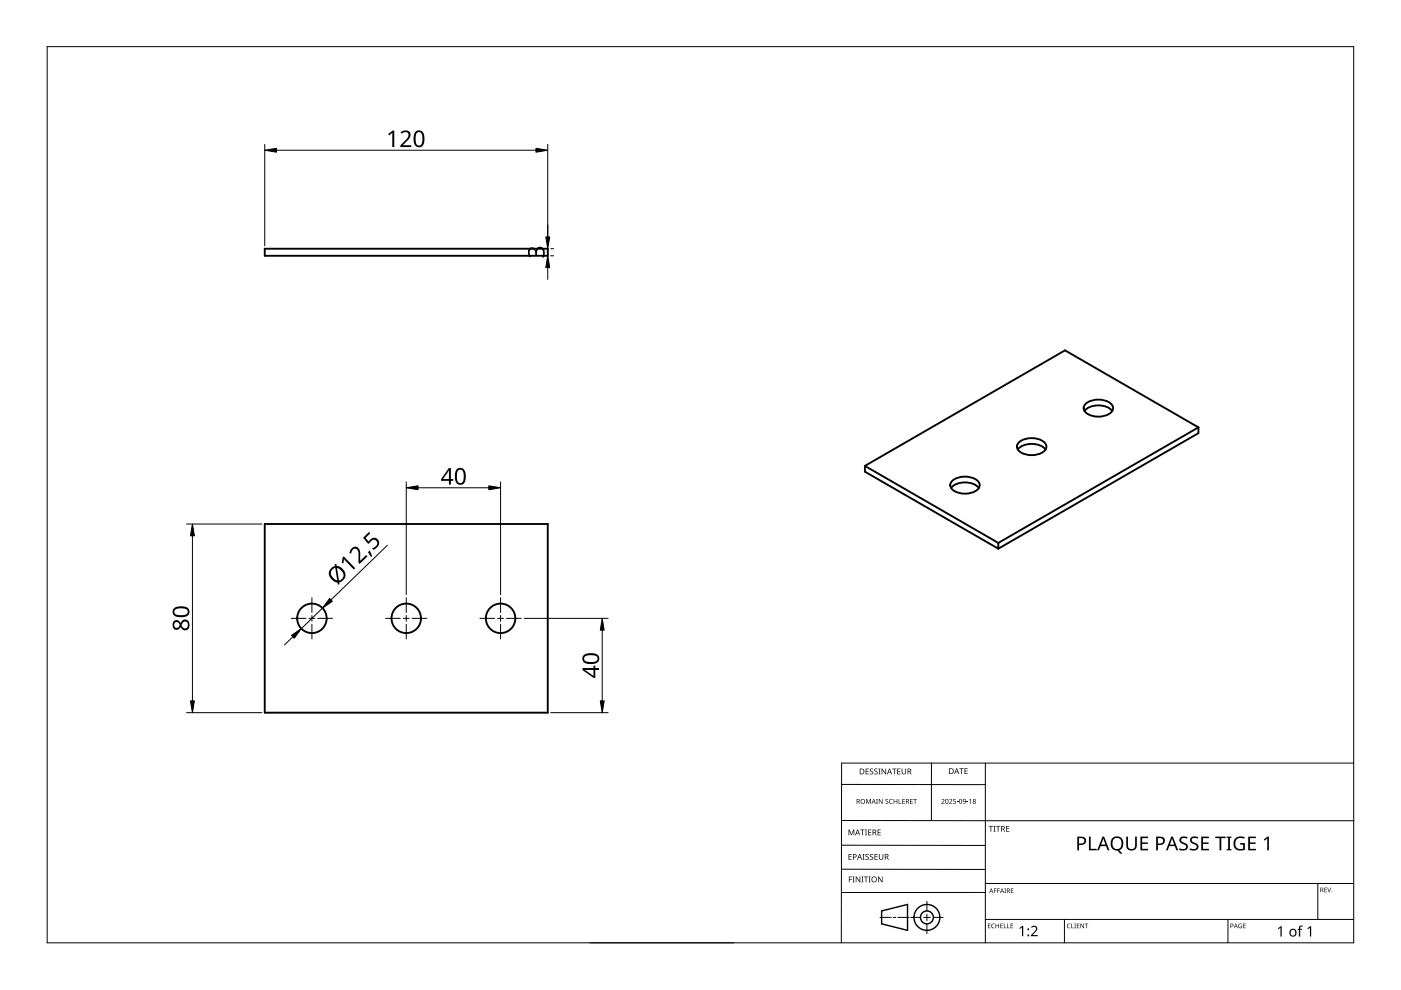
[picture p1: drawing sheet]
<svg xmlns="http://www.w3.org/2000/svg" width="297mm" height="210mm" viewBox="0 0 297 210" stroke-linecap="round" stroke-linejoin="round" font-family="sans-serif">
<g fill="none" stroke="#000" stroke-width=".4">
<path d="M56.1 52.7h60v1.5h-60zM183.4 98.8l28.3 16.3M183.4 98.8v1.2l28.3 16.3M215.9 93.9a4.4 4.4 0 0 1 5.6 0 1.38 1.38 0 0 1-.8 2.2 4.5 4.5 0 0 1-4.8-.6 1.15 1.15 0 0 1 0-1.6zM221.7 95.3a4.2 4.2 0 0 0-5.9 0M230.1 85.7a4.4 4.4 0 0 1 5.6 0 1.38 1.38 0 0 1-.9 2.2 4.5 4.5 0 0 1-4.7-.6 1.15 1.15 0 0 1 0-1.6zM235.8 87.1a4.2 4.2 0 0 0-5.9 0M254.1 90.6v1.2l-42.4 24.5M254.1 90.6l-42.4 24.5M254.1 90.6l-28.3-16.3-42.4 24.5M56.1 111.1h60v40h-60zM201.8 102.1a4.4 4.4 0 0 1 5.6 0 1.38 1.38 0 0 1-.9 2.2 4.5 4.5 0 0 1-4.7-.6 1.15 1.15 0 0 1 0-1.6z"/>
<path d="M207.5 103.5a4.2 4.2 0 0 0-5.8 0M211.7 115.1v1.2"/>
<circle cx="66.1" cy="131.1" r="3.1"/>
<circle cx="86.1" cy="131.1" r="3.1"/>
<circle cx="106.1" cy="131.1" r="3.1"/>
</g>
<path d="M10 9.9h277v190h-277z" fill="none" stroke="#000" stroke-width=".21"/>
<g fill="none" stroke="#000" stroke-width=".21">
<path d="M178.4 179.2l30.5 .1M178.4 166.3l30.5 .1M178.5 174h108.6M197.5 161.8v12.2M208.9 161.8v38.1M287 161.8h-108.6v38.1M125.1 199.9h30.5M178.4 184.3h30.5M186.6 194.5h2.4M189.4 194.5h.5M190.4 194.5h2.4M193.1 194.5h2.1"/>
<path d="M195.8 194.5h1.4M196.5 191.1v2M196.5 193.8v1.4M196.5 195.9v2M197.9 194.5h2.1M208.9 189.2h-30.5M208.9 187.3h78.1M208.9 194.9h78.1M225.7 194.9v5M260.4 194.9v5M279.4 187.3v7.6"/>
</g>
<g fill="none" stroke="#000" stroke-width=".3">
<path d="M186.9 193.1l5.5-1.3v5.5l-5.5-1.4z"/>
<circle cx="196.5" cy="194.5" r="1.37"/>
<circle cx="196.5" cy="194.5" r="2.74"/>
</g>
<g fill="#000">
<path d="M179.9 175.9h.2l.4 1 .4-1h.2v1.2h-.1v-1.1l-.4 1.1h-.2l-.4-1.1 .1 1.1h-.2zM182.4 175.9h.9v.1h-.4v1.1h-.1v-1.1h-.4zM183.4 175.9h.4l-.1 .1v1l.1 .1h-.4l.1-.1v-1zM183.6 169.4h.2l.3 .8 .4-.8h.2v1h-.2v-.9l-.4 .9-.4-.9 .1 .9h-.2zM183.5 163h.7v.1h-.5v.4h.5v.1h-.5v.4h.5v.2h-.7zM184.1 175.9h.6v.1h-.5v.4h.5v.1h-.5v.5h.5v.1h-.6zM184.5 163.1l.4-.2 .2 .1v.1a.25 .25 0 0 0-.4-.1 .25 .25 0 0 0 0 .4 .4 .4 0 0 1 .5 .3 .4 .4 0 0 1-.3 .5 .4 .4 0 0 1-.5-.2h.1a.27 .27 0 0 0 .4 .1 .27 .27 0 0 0-.1-.4l-.3-.3zM185.4 163.1l.4-.2 .3 .1-.1 .1a.25 .25 0 0 0-.4-.1 .25 .25 0 0 0 0 .4 .4 .4 0 0 1 .5 .3 .4 .4 0 0 1-.3 .5 .4 .4 0 0 1-.5-.2h.1a.27 .27 0 0 0 .4 .1 .27 .27 0 0 0 0-.4l-.4-.3zM185.8 169.4h.3l-.1 .1v.8l.1 .1h-.3l.1-.1zM186.2 163h.5l-.2 .1v1l.2 .1h-.5l.2-.1v-1zM186.1 175.9h.6v.1h-.5v.4h.5v.1h-.5v.5h.5v.1h-.6zM186.3 169.4h.2l.5 .8v-.8h.1v1h-.1l-.6-.8v.8h-.1z"/>
<path d="M186.9 163h.2l.6 1v-1h.2v1.2h-.2l-.6-1v1h-.2zM187.8 169.5l.3-.1h.2v.2a.25 .25 0 0 0-.3-.1 .25 .25 0 0 0-.1 .3 .25 .25 0 0 0 .3 .1 .32 .32 0 0 1 0 .5 .32 .32 0 0 1-.5-.1 .25 .25 0 0 0 .4 .1 .25 .25 0 0 0 0-.4l-.3-.2zM188.6 169.5l.4-.1h.3l-.1 .2a.41 .41 0 0 0-.6 .3 .41 .41 0 0 0 .6 .4 .48 .48 0 0 1-.6-.1 .48 .48 0 0 1 0-.7zM189.1 163h1v.1h-.4v1.1h-.2v-1.1h-.4zM189.5 169.4h.1v.4h.5v-.4h.1v1h-.1v-.5h-.5v.5h-.1zM190.5 169.4h.2v.9h.4v.1h-.6zM190.2 163h.7v.1h-.5v.4h.5v.1h-.5v.4h.5v.2h-.7zM191.3 169.4h.5v.1h-.4v.3h.4v.1h-.4v.4h.4v.1h-.5zM191.2 163h.1v.8a.32 .32 0 0 0 .3 .3 .32 .32 0 0 0 .4-.4v-.7h.1v.7a.47 .47 0 0 1-.5 .5 .47 .47 0 0 1-.4-.5zM193 169.4h.5v.1h-.4v.3h.4v.1h-.4v.4h.4v.1h-.5zM193.6 169.4h.8v.1h-.3v.9h-.2v-.9h-.3zM199.6 169.5a.37 .37 0 0 1 .6 0 .37 .37 0 0 1-.2 .6l-.2 .2h.5v.1h-.7l.3-.4a.27 .27 0 0 0 .2-.3 .27 .27 0 0 0-.4-.1z"/>
<path d="M201.2 169.5a.37 .37 0 0 1 .6 0 .37 .37 0 0 1-.2 .6l-.2 .2h.5v.1h-.7l.3-.4a.27 .27 0 0 0 .3-.3 .27 .27 0 0 0-.5-.1zM202.1 169.4h.5v.1h-.4v.3a.34 .34 0 0 1 .5 .2 .34 .34 0 0 1-.2 .4 .34 .34 0 0 1-.4-.1 .29 .29 0 0 0 .4 0 .29 .29 0 0 0 0-.4 .29 .29 0 0 0-.4 0zM202.9 170l.3 .1zM203.4 162.9h.9v.1h-.4v1.1h-.1v-1.1h-.4zM204.9 170l.4 .1zM204.5 162.9h.7v.1h-.5v.4h.4v.1h-.4v.5h.5v.1h-.7zM205.5 169.6l.4-.2v1h-.2v-.9zM209.6 175.1h.9v.2h-.3v1h-.2v-1h-.4zM210.6 175.1h.5l-.2 .1v1l.2 .1h-.5l.2-.1v-1zM211.2 175.1h.9v.2h-.4v1h-.2v-1h-.3zM213.3 175.1h.7v.2h-.5v.3h.5v.2h-.5v.4h.5v.1h-.7zM238.8 177.4h.4v1.9a.76 .76 0 0 0 .7 .7 .76 .76 0 0 0 .8-.7v-1.9h.3v1.9a1.12 1.12 0 0 1-1.1 1 1.12 1.12 0 0 1-1.1-1z"/>
<path d="M250.2 177.7a1.38 1.38 0 0 1 1.6-.2l-.1 .3-.4-.1a.55 .55 0 0 0-.9 .3 .55 .55 0 0 0 .7 .7 .88 .88 0 0 1 .7 1.1 .88 .88 0 0 1-1.2 .5l-.6-.1v-.4l.2 .1a.82 .82 0 0 0 1.3-.4l-.1-.3-.5-.2a.88 .88 0 0 1-.7-1.3zM252.4 177.7a1.38 1.38 0 0 1 1.6-.2l-.1 .3-.3-.1a.55 .55 0 0 0-.9 .3 .55 .55 0 0 0 .6 .7 .88 .88 0 0 1 .8 1.1 .88 .88 0 0 1-1.3 .5l-.5-.1v-.4l.2 .1a.82 .82 0 0 0 1.2-.4l-.1-.3-.4-.2a.88 .88 0 0 1-.8-1.3zM261.9 177.7a1.87 1.87 0 0 1 2-.2l-.1 .3a1.2 1.2 0 0 0-1.9 .9 1.2 1.2 0 0 0 1.7 1.3v-.9h-.7v-.3h1v1.4a1.59 1.59 0 0 1-2.3-.9l-.1-.1a1.67 1.67 0 0 1 .4-1.5zM180 185.8h.7v.2h-.6v.4h.5v.1h-.5v.6h-.1zM179.9 181.1h.7v.1h-.5v.4h.4v.1h-.4v.5h.5v.1h-.7zM180.8 185.8h.4l-.1 .2v.9l.1 .2h-.4l.1-.2v-.9zM181.4 185.8h.2l.7 1.1v-1.1h.1v1.3h-.2l-.6-1v1h-.2zM182.6 185.8h.5l-.2 .2v.9l.2 .2h-.5l.2-.2v-.9zM182.9 181.1h.4l-.1 .1v1l.1 .1h-.4l.1-.1v-1zM183.2 185.8h.9v.2h-.4v1.1h-.2v-1.1h-.3zM183.5 181.2l.5-.1h.2v.2a.25 .25 0 0 0-.4-.1 .25 .25 0 0 0 0 .4 .4 .4 0 0 1 .4 .3 .4 .4 0 0 1-.2 .4 .4 .4 0 0 1-.5-.2 .27 .27 0 0 0 .5 .1 .27 .27 0 0 0-.1-.4l-.4-.3zM184.2 185.8h.4l-.1 .2v.9l.1 .2h-.4l.1-.2v-.9z"/>
<path d="M184.5 181.2l.4-.1h.2v.2a.25 .25 0 0 0-.4-.1 .25 .25 0 0 0 0 .4 .4 .4 0 0 1 .5 .3 .4 .4 0 0 1-.3 .4 .4 .4 0 0 1-.5-.2h.1a.27 .27 0 0 0 .4 .1 .27 .27 0 0 0-.1-.4l-.3-.3zM185.4 181.1h.7v.1h-.5v.4h.5v.1h-.5v.5h.5v.1h-.7zM186.2 185.8h.1l.7 1.1v-1.1h.1v1.3h-.2l-.6-1v1h-.1zM186.3 181.1h.2v.8a.32 .32 0 0 0 .3 .3 .32 .32 0 0 0 .3-.3v-.8h.2v.8a.47 .47 0 0 1-.5 .4 .47 .47 0 0 1-.5-.4zM209.5 195.8h.5l-.4 .1v.3h.4l-.4 .1v.4l.4 .1h-.5zM210.3 196l.3-.2 .3 .1v.1a.39 .39 0 0 0-.6 .3 .39 .39 0 0 0 .6 .4 .46 .46 0 0 1-.7-.1 .46 .46 0 0 1 .1-.6zM210.7 188.4h.6l-.4 .1v.3h.4l-.4 .1v.4h-.2zM211.4 188.4h.6l-.4 .1v.3h.4l-.4 .1v.4h-.2zM211.1 195.8h.1v.4h.5v-.4h.1v1h-.1v-.5h-.5v.5h-.1zM212.1 195.8h.5l-.4 .1v.3h.4l-.4 .1v.4l.4 .1h-.5zM212.8 195.8h.2v.9l.4 .1h-.6zM212.9 188.4h.4l-.1 .1 .1 .8h-.4l.2-.1z"/>
<path d="M213.6 195.8h.1v.9l.4 .1h-.5zM214.3 195.8h.5l-.4 .1v.3h.4l-.4 .1v.4l.4 .1h-.5zM214.3 188.4h.6l-.5 .1v.3h.4l-.4 .1v.3l.5 .1h-.6zM216.1 196.8l.6-.5h.2v2.2h-.2v-1.9l-.4 .4zM218.6 196.5a.76 .76 0 0 1 1.2 0 .76 .76 0 0 1-.3 1.2l-.6 .6h1.1v.2h-1.4v-.2l.8-.8a.52 .52 0 0 0 .2-.8 .52 .52 0 0 0-.9 0zM226.3 196l.4-.2 .3 .1-.1 .1a.39 .39 0 0 0-.6 .3 .39 .39 0 0 0 .6 .4 .46 .46 0 0 1-.6-.1 .46 .46 0 0 1 0-.6zM227.1 195.8h.2v.9l.4 .1h-.6zM227.8 195.8h.3l-.1 .1 .1 .9h-.3l.1-.1zM228.3 195.8h.5l-.4 .1v.3h.4l-.4 .1v.4l.4 .1h-.5zM229.1 195.8h.1l.5 .8v-.8h.1v1h-.1l-.5-.8v.8h-.1zM230 195.8h.7l-.3 .1v.9h-.1v-.9zM230.9 177.4h.3v2.6h1.3v.3h-1.6z"/>
<path d="M241.8 177.4h1.6v.3h-1.2v.9h1.2v.3h-1.2v1.1h1.2v.3h-1.6zM254.7 177.4h1.6v.3h-1.2v.9h1.1v.3h-1.1v1.1h1.2v.3h-1.6zM257.7 177.4h2.1v.3h-.9v2.6h-.3v-2.6h-.9zM260.1 177.4h1v.2l-.3 .1v2.3l.3 .1v.2h-1v-.2l.3-.1v-2.3l-.3-.1zM262.7 196l.6-.1-.1 .1a.4 .4 0 0 0-.5 .3 .4 .4 0 0 0 .5 .4v-.3l-.2-.1h.3v.5a.53 .53 0 0 1-.7-.1 .53 .53 0 0 1 .1-.7zM263.6 195.8h.5l-.4 .1v.3h.4l-.4 .1v.4l.4 .1h-.5zM264.6 177.4h1.7v.3h-1.3v.9h1.2v.3h-1.2v1.1h1.3v.3h-1.7zM267.9 178l.8-.6h.3v2.9h-.3v-2.5l-.6 .4zM270.9 196.8l.6-.4h.2v2.2h-.2v-1.9l-.4 .3zM275.5 196.4l.7-.1v.2h-.4l-.1 .2v.2h.4v.2h-.4v1.5h-.3v-1.5h-.3l.3-.2zM277.2 196.8l.6-.4h.2v2.2h-.3v-1.9l-.4 .3zM280.8 188.2h.5l-.4 .1v.3h.4l-.4 .1v.4l.4 .1h-.5z"/>
<path d="M281.4 188.2h.1l.3 .8 .3-.8h.1l-.3 1h-.1z"/>
<path d="M181.6 169.4h.3a.29 .29 0 0 1 .4 .2 .29 .29 0 0 1-.2 .4l.3 .4h-.2l-.2-.4h-.2v.4h-.2zM181.8 169.5v.4h.1a.2 .2 0 0 0 .2-.2 .2 .2 0 0 0-.2-.2z"/>
<path d="M181.8 175.9h.1l.5 1.2h-.2l-.1-.4h-.5l-.2 .4h-.1zM181.8 176l-.2 .6h.4z"/>
<path d="M182.3 163h.4a.61 .61 0 0 1 .6 .6 .61 .61 0 0 1-.7 .6h-.3zM182.4 163.1v.9h.2a.48 .48 0 0 0 .5-.4 .48 .48 0 0 0-.5-.5z"/>
<path d="M182.4 169.9a.51 .51 0 0 1 1 0 .51 .51 0 0 1-1 0zM182.6 169.9a.4 .4 0 0 0 .8 0 .4 .4 0 0 0-.8 0z"/>
<path d="M185 175.9h.3a.35 .35 0 0 1 .5 .2 .35 .35 0 0 1-.3 .5l.4 .5h-.2l-.3-.5h-.2v.5h-.2zM185.2 176v.5h.1a.23 .23 0 0 0 .3-.3 .23 .23 0 0 0-.3-.2z"/>
<path d="M185.2 169.4l.5 1-.3-.3h-.4l-.2 .3zM185.2 169.5l-.1 .5h.3z"/>
<path d="M188.5 163h.2l.4 1.2h-.1l-.2-.4h-.5l-.1 .4h-.2zM188.6 163.1l-.2 .6h.4z"/>
<path d="M192.1 169.4h.3a.29 .29 0 0 1 .3 .2 .29 .29 0 0 1-.2 .4l.3 .4h-.1l-.3-.4h-.2v.4h-.1zM192.2 169.5v.4h.2a.2 .2 0 0 0 .2-.2 .2 .2 0 0 0-.3-.2z"/>
<path d="M192.4 163h.4a.35 .35 0 0 1 .4 .2 .35 .35 0 0 1-.2 .4l.3 .6h-.2l-.3-.5h-.2v.5h-.2zM192.6 163.1v.4h.2a.23 .23 0 0 0 .3-.2 .23 .23 0 0 0-.3-.2z"/>
<path d="M200.5 169.5l.4-.1 .2 .2v.5l-.2 .3h-.3l-.2-.2zM200.6 169.6v.1a.37 .37 0 0 0-.1 .4 .37 .37 0 0 0 .4 .2 .4 .4 0 0 0 .1-.5 .4 .4 0 0 0-.4-.2z"/>
<path d="M201.2 162.9h.4a.61 .61 0 0 1 .6 .6 .61 .61 0 0 1-.6 .6h-.4zM201.4 163v1h.1a.48 .48 0 0 0 .5-.5 .48 .48 0 0 0-.4-.5z"/>
<path d="M202.8 162.9h.1l.5 1.2h-.2l-.1-.4h-.5l-.1 .4h-.2zM202.8 163l-.1 .6h.3z"/>
<path d="M203.5 169.5l.3-.1 .2 .2v.5l-.2 .3h-.3l-.1-.2zM203.5 169.6v.1a.37 .37 0 0 0-.1 .4 .37 .37 0 0 0 .4 .2 .4 .4 0 0 0 .1-.5 .4 .4 0 0 0-.4-.2z"/>
<path d="M204.2 169.5a.49 .49 0 0 1 .6 .4 .49 .49 0 0 1-.4 .5l-.2-.1h.4l.1-.4a.32 .32 0 0 1-.5 .1 .32 .32 0 0 1 0-.5zM204.3 169.7a.22 .22 0 0 0 .4 0 .22 .22 0 0 0-.4 0z"/>
<path d="M206.3 169.5a.29 .29 0 0 1 .5-.1 .29 .29 0 0 1-.1 .5 .29 .29 0 0 1 .1 .4 .29 .29 0 0 1-.5 0 .29 .29 0 0 1 .1-.4zM206.4 170.2a.2 .2 0 0 0 .4 0 .2 .2 0 0 0-.4 0zM206.4 169.7a.17 .17 0 0 0 .3 0 .17 .17 0 0 0-.3 0z"/>
<path d="M212.3 175.1h.3a.35 .35 0 0 1 .4 .3 .35 .35 0 0 1-.2 .4l.3 .5h-.2l-.3-.5h-.2v.5h-.1zM212.4 175.2v.5h.2a.23 .23 0 0 0 .3-.2 .23 .23 0 0 0-.3-.3z"/>
<path d="M228.4 177.4h.8a.92 .92 0 0 1 1.1 .9 .92 .92 0 0 1-1.2 .9h-.3v1.1h-.4zM228.8 177.7v1.1a.73 .73 0 0 0 .8 0 .73 .73 0 0 0 .2-.8l-.3-.3z"/>
<path d="M235.8 177.7a1.42 1.42 0 0 1 1.8-.1 1.42 1.42 0 0 1 .5 1.7l-.3 .6-.5 .4 .7 .7h-.5l-.6-.7a1.53 1.53 0 0 1-1.4-.9 1.53 1.53 0 0 1 .3-1.7zM236.2 177.9a1.23 1.23 0 0 0 .5 2.1 1.23 1.23 0 0 0 1.1-.9 1.23 1.23 0 0 0-.6-1.4h-.6z"/>
<path d="M245.1 177.4h.8a.92 .92 0 0 1 1.1 .9 .92 .92 0 0 1-1.2 .9h-.3v1.1h-.4zM245.5 177.7v1.1a.73 .73 0 0 0 .8 0 .73 .73 0 0 0 .3-.8l-.4-.3z"/>
<path d="M180.8 181.1h.4a.41 .41 0 0 1 .4 .5 .41 .41 0 0 1-.6 .2v.5h-.2zM181 181.2v.5a.29 .29 0 0 0 .5-.3 .29 .29 0 0 0-.5-.2z"/>
<path d="M182.2 181.1h.1l.5 1.2h-.2l-.1-.4h-.5l-.1 .4h-.2zM182.3 181.2l-.2 .6h.3z"/>
<path d="M184.7 186.5a.61 .61 0 0 1 1.2 0 .61 .61 0 0 1-1.2 0zM184.9 186.5a.45 .45 0 0 0 .9 0 .45 .45 0 0 0-.9 0z"/>
<path d="M187.6 181.1h.3a.35 .35 0 0 1 .5 .2 .35 .35 0 0 1-.3 .4l.4 .6h-.2l-.3-.5h-.3v.5h-.1zM187.7 181.2v.5h.2a.23 .23 0 0 0 .3-.3 .23 .23 0 0 0-.3-.2z"/>
<path d="M210.1 188.4l.5 .9-.2-.3h-.4l-.3 .3zM210.2 188.5l-.2 .4h.3z"/>
<path d="M212.4 188.4l.5 .9-.3-.3h-.3l-.3 .3zM212.4 188.5l-.1 .4h.3z"/>
<path d="M213.5 188.4h.2a.28 .28 0 0 1 .4 .2 .28 .28 0 0 1-.2 .3l.3 .4-.4-.4h-.2v.4h-.1zM213.6 188.5v.3h.1a.19 .19 0 0 0 .3-.2 .19 .19 0 0 0-.3-.1z"/>
<path d="M233.8 177.4h.3l1.1 2.9h-.4l-.3-.9h-1.2l-.3 .9h-.4zM233.9 177.7l-.4 1.4h.9z"/>
<path d="M248.3 177.4h.4l1.1 2.9h-.4l-.3-.9h-1.2l-.3 .9h-.4zM248.5 177.7l-.5 1.4h1z"/>
<path d="M260.9 195.8h.2a.32 .32 0 0 1 .4 .4 .32 .32 0 0 1-.5 .2v.4h-.1zM261 195.9v.4a.24 .24 0 0 0 .4-.2 .24 .24 0 0 0-.4-.2z"/>
<path d="M262 195.8l.4 1-.2-.3h-.4l-.2 .3zM262 196l-.1 .4h.3z"/>
<path d="M273.6 197.1a.82 .82 0 0 1 1.2 .1 .82 .82 0 0 1-.2 1.2 .82 .82 0 0 1-1.2-.4zM273.8 197.2a.6 .6 0 0 0-.1 .8 .6 .6 0 0 0 .8 .2l.1-.3a.53 .53 0 0 0-.1-.6 .53 .53 0 0 0-.7-.1z"/>
<path d="M279.9 188.2h.3a.28 .28 0 0 1 .3 .2 .28 .28 0 0 1-.1 .3l.2 .5-.3-.4h-.2v.4h-.2zM280.1 188.3v.4h.1a.19 .19 0 0 0 .2-.2 .19 .19 0 0 0-.2-.2z"/>
<circle cx="218" cy="198.3" r=".2"/>
<circle cx="218" cy="197" r=".2"/>
<circle cx="282.4" cy="189.1" r=".09"/>
</g>
<g fill="none" stroke="#000" stroke-width=".21">
<path d="M61.8 131.1h3.1M65.5 131.1h1.3M66.1 126.7v3.2M66.1 130.5v1.2M66.1 132.4v3.1M67.4 131.1h3.1M81.8 131.1h3.1M85.5 131.1h1.3M86.1 126.7v3.2M86.1 130.5v1.2M86.1 132.4v3.1M87.4 131.1h3.1"/>
<path d="M101.8 131.1h3.1M105.5 131.1h1.3M106.1 126.7v3.2M106.1 130.5v1.2M106.1 132.4v3.1M107.4 131.1h3.1"/>
</g>
<g fill="none" stroke="#000" stroke-width=".21">
<path d="M56.1 30.6v21.5M58.6 31.9h55M116.1 30.6v21.5M116.1 52.7v1.5M116.1 56.7v2.5M116.8 52.7h.6M116.8 54.2h.6M39.5 111.1h16M40.8 113.6v35M82.1 115.6l-11.9 11.6M86.1 102.2v23.9M88.6 103.4h15"/>
<path d="M106.1 102.2v23.9M62.1 135l-1.8 1.8M68.4 128.9l-4.5 4.4M111.1 131.1h17.8M127.7 133.6v15M39.5 151.1h16M116.8 151.1h12.1"/>
</g>
<path d="M56.1 31.9l2.5-.5v.9zM113.6 31.4l2.5 .5-2.5 .4zM116.1 54.2l.5 2.5h-.9zM115.7 50.2h.9l-.5 2.5zM40.8 111.1l.4 2.5h-.8zM86.1 103.4l2.5-.4v.8zM103.6 103l2.5 .4-2.5 .4zM61.8 134.7l2.1-1.4-1.5 2zM69.9 126.9l.6 .6-2.1 1.4zM127.7 131.1l.4 2.5h-.8zM40.4 148.6h.8l-.4 2.5zM127.3 148.6h.8l-.4 2.5z" fill="#000" stroke="#000" stroke-width=".21"/>
<g fill="#000">
<path d="M82.3 28.4l.9-.7h.4v3.5h-.4v-3.1l-.7 .6zM84.9 28.1a1.16 1.16 0 0 1 1.4-.5 1.16 1.16 0 0 1 .7 1.2l-.3 .6-1.3 1.4h1.8v.4h-2.3v-.4l1.1-1.1a.98 .98 0 0 0 .2-1.6l-.4-.1-.6 .3zM112.2 52.7a.85 .85 0 0 1 .8-.3 .85 .85 0 0 1 .6 .7 .93 .93 0 0 1 1.1-.8 .93 .93 0 0 1 .8 1l-.2 1.3h-.4a1.24 1.24 0 0 0-.3-1.8 .71 .71 0 0 0-.8 .9v.4h-.3a.81 .81 0 0 0-.1-.9 .81 .81 0 0 0-.8-.3 1.02 1.02 0 0 0 0 1.5l-.3 .2a1.65 1.65 0 0 1-.1-1.9zM74.6 116.3a1.09 1.09 0 0 1 1.3-.2 1.09 1.09 0 0 1 .5 1.3v1.5l1.2-1.2 .3 .3-1.7 1.6-.2-.3v-1.6a.98 .98 0 0 0-1-1.3l-.3 .3-.2 .6h-.4zM78 117.1l.4-.3 .5 1.1-.2 .2zM77 114l1.2-1.2 .3 .3-1 .9 .7 .8a1.17 1.17 0 0 1 1.9-.5 1.17 1.17 0 0 1-.4 2l-.6 .3-.2-.3a1.03 1.03 0 0 0 .9-1.6 .93 .93 0 0 0-1.5 .5l-.3 .1zM72.6 118.2l.3-.2 2.4 2.5-.3 .3-2.1-2.2-.1 .8h-.3z"/>
<path d="M88.1 27.9a1.16 1.16 0 0 1 1.3-.1 1.16 1.16 0 0 1 .6 1.2 1.69 1.69 0 0 1-1 2.2 1.27 1.27 0 0 1-1.3-1.6l.1-1.1zM88.4 28.2a2.16 2.16 0 0 0 .3 2.6 .82 .82 0 0 0 .9-1 1.35 1.35 0 0 0-.8-1.8z"/>
<path d="M95.2 99.2h.4v2.4h.5v.4h-.5v.7h-.4v-.7h-1.7v-.4zM95.2 99.7l-1.3 1.9h1.3z"/>
<path d="M96.9 99.5a1.16 1.16 0 0 1 1.3-.1 1.16 1.16 0 0 1 .5 1.2 1.69 1.69 0 0 1-1 2.2 1.27 1.27 0 0 1-1.3-1.6l.1-1.2zM97.1 99.8a2.16 2.16 0 0 0 .3 2.6 .82 .82 0 0 0 .9-1.1 1.35 1.35 0 0 0-.7-1.7z"/>
<path d="M36.9 131.6a.88 .88 0 0 1 1.4 .5 1 1 0 0 1 1.3-.7 1 1 0 0 1 .6 1.4 .94 .94 0 0 1-.9 .9 .94 .94 0 0 1-1-.8 .91 .91 0 0 1-1.2 .6 .91 .91 0 0 1-.5-1.2zM38.5 132.6a.7 .7 0 0 0 1.4 0 .7 .7 0 0 0-1.4 0zM36.9 132.5a.6 .6 0 0 0 1.2 0 .6 .6 0 0 0-1.2 0z"/>
<path d="M36.8 129a2.6 2.6 0 0 1 3.3 .2 1.22 1.22 0 0 1-.2 1.3 1.22 1.22 0 0 1-1.3 .4 1.53 1.53 0 0 1-2-1zM37.1 129.3a.75 .75 0 0 0 0 .9 .75 .75 0 0 0 .9 .2h1a.69 .69 0 0 0 .8-.7 .69 .69 0 0 0-.8-.7h-1.3z"/>
<path d="M71 119.6h.3l.1 .4a1.81 1.81 0 0 1 1.8 1.4 1.81 1.81 0 0 1-1.1 2l-.2 .1 .1 .4-.4 .1v-.5a1.84 1.84 0 0 1-1.7-1.2 1.84 1.84 0 0 1 .5-2l.6-.3zM71.4 120.4l.5 2.7a1.23 1.23 0 0 0 .9-1.1 1.23 1.23 0 0 0-.7-1.3zM70.5 120.7l-.2 .2a1.34 1.34 0 0 0 .8 2l.4 .2-.4-2.7z"/>
<path d="M123.7 138.9a2.6 2.6 0 0 1 3.2 .2 1.22 1.22 0 0 1-.2 1.3 1.22 1.22 0 0 1-1.2 .4 1.53 1.53 0 0 1-2-1zM124 139.2a.75 .75 0 0 0 0 .9 .75 .75 0 0 0 .9 .3l1-.1a.69 .69 0 0 0 .8-.7 .69 .69 0 0 0-.8-.6h-1.3z"/>
<path d="M123.5 141.6h2.3v-.5h.4v.5h.8v.5h-.8v1.6h-.3l-2.4-1.6zM124 142l1.8 1.3v-1.2z"/>
</g>
</svg>
